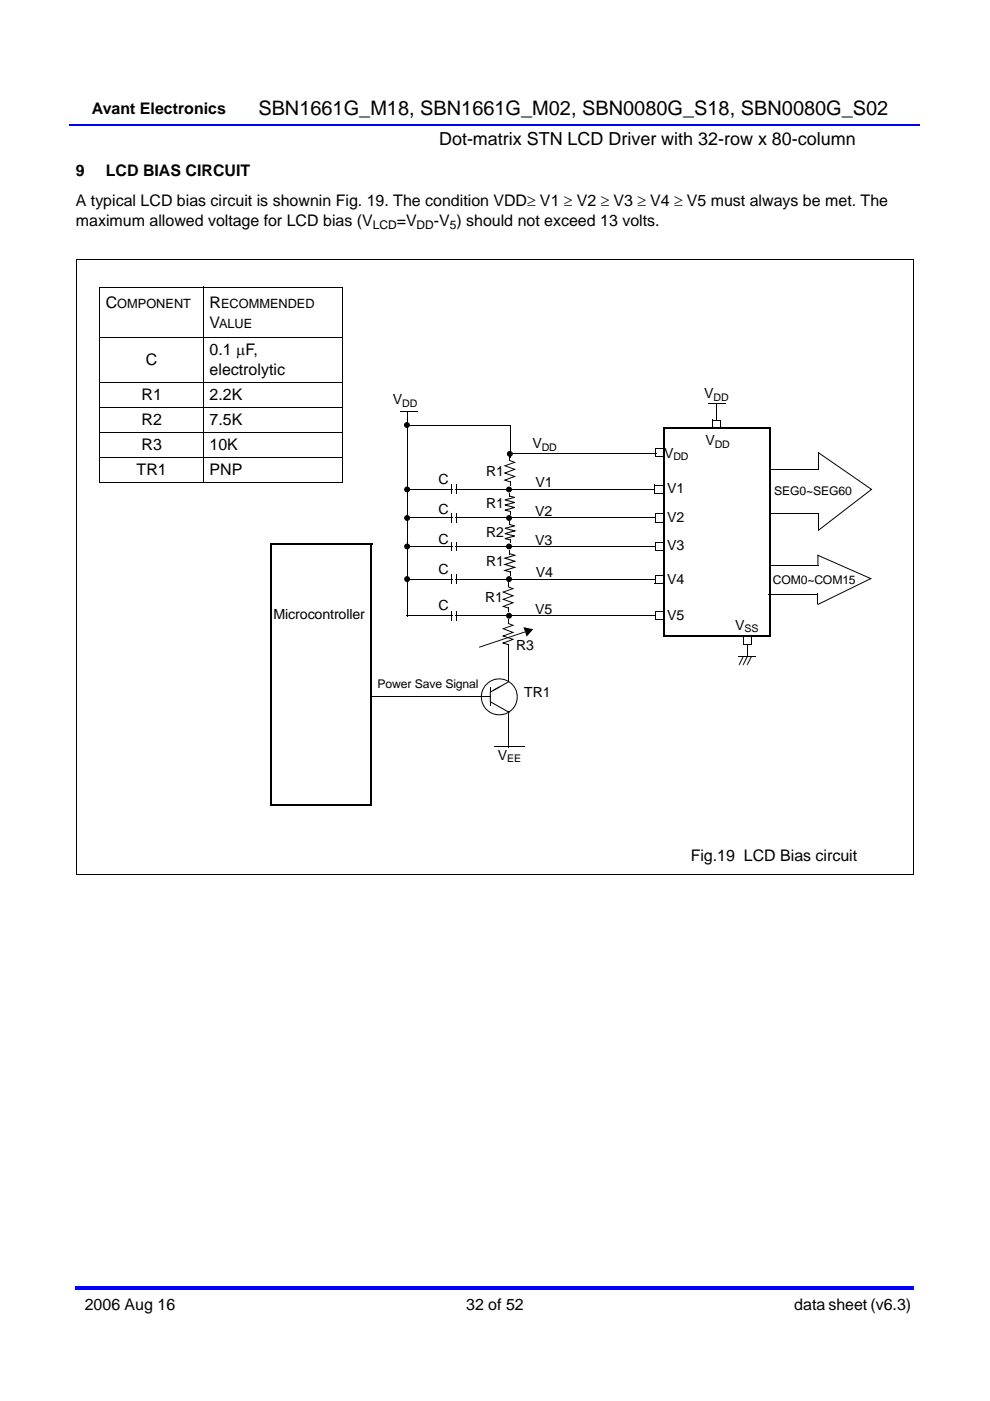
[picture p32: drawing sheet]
<svg xmlns="http://www.w3.org/2000/svg" width="210mm" height="297mm" viewBox="0 0 210 297" stroke-linecap="round" stroke-linejoin="round" font-family="sans-serif">
<defs><g id="words">
<text font-size="4.2" x="54.8" y="24.3">SBN1661G_M18, SBN1661G_M02, SBN0080G_S18, SBN0080G_S02</text>
<text font-size="3.8" x="93.1" y="30.8">Dot-matrix STN LCD Driver with 32-row x 80-column</text>
<g font-size="3.4">
<text x="19.5" y="24.2">Avant Electronics</text>
<text x="16.1" y="37.3">9</text>
<text x="22.4" y="37.3">LCD BIAS CIRCUIT</text>
<text x="16.1" y="43.7">A typical LCD bias circuit is shownin Fig. 19. The condition VDD≥ V1 ≥ V2 ≥ V3 ≥ V4 ≥ V5 must always be met. The</text>
<text x="16.1" y="47.9">maximum allowed voltage for LCD bias (V</text>
<text x="84.1" y="47.9">=V</text>
<text x="92" y="47.9">-V ) should not exceed 13 volts.</text>
<text x="22.4" y="65.3">C</text>
<text x="44.4" y="65.3">R</text>
<text x="44.4" y="69.5">V</text>
<text x="30.9" y="77.4">C</text>
<text x="44.4" y="75.3">0.1 μF,</text>
<text x="44.5" y="79.5">electrolytic</text>
<text x="30" y="84.8">R1</text>
<text x="44.5" y="84.8">2.2K</text>
<text x="30" y="90.1">R2</text>
<text x="30" y="95.4">R3</text>
<text x="44.5" y="90.1">7.5K</text>
<text x="44.5" y="95.4">10K</text>
<text x="29" y="100.7">TR1</text>
<text x="44.4" y="100.7">PNP</text>
<text x="146.5" y="182.6">Fig.19 LCD Bias circuit</text>
<text x="18" y="277.8">2006 Aug 16</text>
<text x="98.9" y="277.8">32 of 52</text>
<text x="168.5" y="277.8">data sheet (v6.3)</text>
</g>
<g font-size="3">
<text x="83.4" y="85.7">V</text>
<text x="149.4" y="84.4">V</text>
<text x="112.9" y="95">V</text>
<text x="149.6" y="94.4">V</text>
<text x="103.1" y="101">R1</text>
<text x="140.8" y="97">V</text>
<text x="93" y="102.6">C</text>
<text x="103.1" y="107.7">R1</text>
<text x="113.6" y="103.3">V1</text>
<text x="141.5" y="104.6">V1</text>
<text x="93" y="109">C</text>
<text x="103.1" y="113.8">R2</text>
<text x="113.5" y="109.3">V2</text>
<text x="141.5" y="110.7">V2</text>
<text x="93" y="115.3">C</text>
<text x="113.5" y="115.6">V3</text>
<text x="141.5" y="116.5">V3</text>
<text x="93" y="121.7">C</text>
<text x="103.1" y="120">R1</text>
<text x="113.7" y="122.3">V4</text>
<text x="141.5" y="123.8">V4</text>
<text x="58" y="131.3">Microcontroller</text>
<text x="93" y="129.4">C</text>
<text x="102.9" y="127.6">R1</text>
<text x="113.5" y="130.3">V5</text>
<text x="141.5" y="131.4">V5</text>
<text x="109.5" y="137.8">R3</text>
<text x="155.9" y="133.5">V</text>
<text x="111.2" y="147.8">TR1</text>
<text x="105.6" y="161.1">V</text>
</g>
<g font-size="2.7">
<text x="24.9" y="65.3">OMPONENT</text>
<text x="46.9" y="65.3">ECOMMENDED</text>
<text x="46.5" y="69.5">ALUE</text>
</g>
<g font-size="2.5">
<text x="79.1" y="48.5">LCD</text>
<text x="88.4" y="48.5">DD</text>
<text x="95.4" y="48.5">5</text>
<text x="164.2" y="104.9">SEG0~SEG60</text>
<text x="163.9" y="123.8">COM0~COM15</text>
<text x="80.1" y="145.9">Power Save Signal</text>
</g>
<g font-size="2.2">
<text x="85.3" y="86.2">DD</text>
<text x="151.3" y="84.9">DD</text>
<text x="114.9" y="95.5">DD</text>
<text x="151.6" y="95">DD</text>
<text x="142.8" y="97.5">DD</text>
<text x="157.9" y="134">SS</text>
<text x="107.6" y="161.6">EE</text>
</g>
</g></defs>
<path d="M14.8 26.6h180.4" fill="none" stroke="#00f" stroke-width=".42"/>
<path d="M16.1 272.6h177.8v.7h-177.8z" fill="#00f"/>
<path d="M140.8 90.6v44.3M140.8 90.8h22.6M163.3 90.8v44.2M140.6 134.9h22.7" fill="none" stroke="#000" stroke-width=".34"/>
<g fill="#000">
<path d="M139 96.8h1.8v.2h-1.8zM139 95h.2v1.9h-.2zM139.1 95h1.8v.2h-1.8zM140.7 95.1h.2v1.9h-.2zM151 90.7h1.9v.2h-1.9zM151 89h.3v1.8h-.3zM151.2 89h1.8v.2h-1.8zM152.8 89.1h.2v1.8h-.2zM86.3 115.2l.1 .2zM86.3 109.2l.1 .2zM86.3 103.1l.1 .3zM85.9 115.4l.4-.2 .1 .2-.4 .2-.1 .3 .2 .3h.4l.3-.4-.1-.2-.4-.2 .1-.2a.62 .62 0 0 1 .6 .8 .62 .62 0 0 1-.9 .4 .62 .62 0 0 1-.2-1z"/>
<path d="M85.9 109.4l.4-.2 .1 .2-.4 .1-.1 .3 .3 .4h.3l.3-.4-.1-.2-.4-.2 .1-.2a.63 .63 0 0 1 .6 .8 .63 .63 0 0 1-1 .4 .63 .63 0 0 1-.1-1zM86 103.3l.3-.2 .1 .3-.4 .1v.5l.5 .2 .3-.5-.2-.2-.3-.1 .1-.3a.62 .62 0 0 1 .5 .9 .62 .62 0 0 1-.9 .3 .62 .62 0 0 1 0-1zM95.8 114.9l.2 .1zM95.8 115h.2v1.8h-.2zM95.8 108.8l.2 .1zM95.8 108.9h.2v1.9h-.2zM95.8 102.8h.2v1.9h-.2zM95.9 115.8l.1 .2zM95.9 109.7l.1 .2zM96.6 114.9l.2 .1zM96.6 115h.2v1.8h-.2zM96.6 108.8l.2 .1z"/>
<path d="M96.6 108.9h.2v1.9h-.2zM96.6 102.8h.2v1.9h-.2zM107.9 115.2l.1 .2zM107.9 109.2l.1 .2zM107.9 103.1l.1 .3zM107.5 115.4l.4-.2 .1 .2-.4 .2-.1 .3 .2 .3h.4l.2-.1 .1-.4-.5-.3 .1-.2a.62 .62 0 0 1 .6 .8 .62 .62 0 0 1-.9 .4 .62 .62 0 0 1-.2-1zM107.4 109.5l.5-.3 .1 .2-.3 .1-.2 .3 .3 .4h.3l.2-.2 .1-.3-.5-.3 .1-.2a.62 .62 0 0 1 .6 .7 .62 .62 0 0 1-.9 .5 .62 .62 0 0 1-.3-.9zM107.5 103.3l.4-.2 .1 .3-.3 .1-.2 .3 .2 .3 .3 .1 .3-.2 .1-.3-.2-.2-.3-.1 .1-.3 .3 .2a.62 .62 0 0 1 .2 .9 .62 .62 0 0 1-.9 0 .62 .62 0 0 1-.1-.9zM138.9 103.7l.1 .2zM139 110.6h1.8v.2h-1.8zM139 108.8h.2v1.9h-.2zM139 116.6h1.8v.2h-1.8z"/>
<path d="M139 114.9h.2v1.8h-.2zM139.1 108.8h1.8v.3h-1.8zM139.1 114.9h1.8v.2h-1.8zM139.1 115.8l.1 .2zM139.1 109.7l.1 .2zM140.7 108.9h.2v1.9h-.2zM140.7 115h.2v1.8h-.2zM86.3 122.2l.1 .2zM86 122.3l.3-.1 .1 .2-.4 .2v.4l.5 .2 .3-.5-.2-.2-.3-.1 .1-.2a.62 .62 0 0 1 .5 .8 .62 .62 0 0 1-.9 .3 .62 .62 0 0 1 0-1zM95.8 129.6l.2 .1zM95.8 129.7h.2v1.8h-.2zM95.8 121.8l.2 .1z"/>
<path d="M95.8 121.9h.2v1.8h-.2zM95.9 130.5l.1 .2zM95.9 122.7l.1 .2zM96.6 129.6l.2 .1zM96.6 129.7h.2v1.8h-.2zM96.6 121.8l.2 .1zM96.6 121.9h.2v1.8h-.2zM107.9 129.9l.1 .2zM107.9 122.2l.1 .2zM107.5 130.1l.4-.2 .1 .2-.3 .2-.2 .3 .2 .3h.4l.3-.2v-.3l-.5-.3 .1-.2a.63 .63 0 0 1 .6 .8 .63 .63 0 0 1-.9 .4 .63 .63 0 0 1-.2-1zM107.5 122.4l.4-.2 .1 .2-.3 .1-.2 .3 .2 .3 .3 .1 .3-.2 .1-.3-.2-.2-.3-.1 .1-.2 .3 .1a.62 .62 0 0 1 .2 .9 .62 .62 0 0 1-.9 .1 .62 .62 0 0 1-.1-.9zM138.9 122.7l.1 .2z"/>
<path d="M139 131.3h1.8v.2h-1.8zM139 129.6h.2v1.8h-.2zM139.1 129.6h1.8v.2h-1.8zM139.1 130.5l.1 .2zM140.7 129.7h.2v1.8h-.2zM156.7 139.1l.1 .2zM157.5 136.5h1.9v.2h-1.9zM157.5 134.8h.2v1.8h-.2zM157.6 134.8h1.9v.2h-1.9zM157.6 139.1l.1 .1zM157.5 139.1l.2 .1-.8 1.8-.2-.1zM158.4 136.5l.2 .1z"/>
<path d="M158.5 139.1l.1 .1zM158.4 139.1l.2 .1-.9 1.8-.2-.1zM159.3 134.9h.2v1.8h-.2zM159.3 139.1l.2 .1zM159.3 139.1l.2 .1-.9 1.8-.2-.1zM156.7 140.9l.1 .2zM157.5 140.9l.2 .2zM158.4 140.9l.2 .2z"/>
</g>
<path d="M86.3 115.9h9.6M86.3 109.8h9.6M86.3 103.8h9.7M96.6 115.9h42.5M96.6 109.8h42.5M96.6 103.8h42.3M86.3 130.6h9.6M86.3 122.8h9.6M96.6 130.6h42.5M96.6 122.8h42.3M156.8 139.2h3.5M158.5 136.6v2.7" fill="none" stroke="#000" stroke-width=".21"/>
<g fill="#000">
<circle cx="86.3" cy="109.8" r=".52"/>
<circle cx="86.3" cy="115.9" r=".52"/>
<circle cx="86.4" cy="103.8" r=".52"/>
<circle cx="108" cy="109.8" r=".52"/>
<circle cx="108" cy="115.9" r=".52"/>
<circle cx="108" cy="103.8" r=".52"/>
<circle cx="86.4" cy="122.8" r=".52"/>
<circle cx="108" cy="122.8" r=".52"/>
<circle cx="108" cy="130.5" r=".52"/>
</g>
<path d="M106.7 125.5l2.1-.7-1-.4v4.5l-1.1-.3 2.1-.8-2.1-.7 2.1-.8z" fill-rule="evenodd" fill="#fff"/>
<path d="M106.7 125.4l2.1-.7 .3 .1-2.3 .8zM107.7 123.5h.2v1h-.2zM107.7 128.8h.2v1h-.2zM107.8 124.3v.2zM107.9 128.8v.3zM106.4 125.5l.4-.1 2.3 .9-2.3 .9-.1-.2 2.4 .8-2.3 .9-.1-.2 1.2 .3-.1 .2-1.4-.4 2.4-.9v.2l-2.4-.8 2.4-.9v.2zM107.9 124.3l.9 .4v.2l-1-.4z" fill="#000"/>
<path d="M107.1 118.3l2.1-.6-1-.3v3.9l-1.1-.4 2.1-.6-2.1-.6 2.1-.7z" fill-rule="evenodd" fill="#fff"/>
<path d="M107.1 118.2l2-.6 .4 .1-2.4 .7zM108.1 116.6h.2v.9h-.2zM108.1 117.3v.2zM108.2 117.3l1 .3-.1 .2-1-.3zM108.1 121.1h.2v.9h-.2zM108.2 121.2v.2zM106.7 118.3l.4-.1 2.4 .8-2.4 .8v-.2l2.5 .7-2.5 .8v-.3l1.1 .4-.1 .2-1.4-.5 2.5-.7-.1 .2-2.4-.7 2.5-.8-.1 .2z" fill="#000"/>
<path d="M107.1 112l2.1-.5-1-.3v3.2l-1.1-.2 2.1-.6-2.1-.5 2.1-.5z" fill-rule="evenodd" fill="#fff"/>
<path d="M107.1 111.9l2-.5v.2l.1-.2v.2l-2.1 .5zM108.1 110.6h.2v.7h-.2zM108.1 114.3h.2v.8h-.2zM108.2 114.3v.3zM107.1 111.9v.2v-.2l2.5 .7-2.5 .6v-.2l2.1 .5v.2l-2.1 .6v-.2l1.1 .2-.1 .3-1-.3v-.2l2-.6v.2l-2-.5v-.2l2.1-.5-.1 .2-2-.6zM108.1 111.1v.2zM108.2 111.1l1 .3-.1 .2-1-.3z" fill="#000"/>
<path d="M107.1 106l2.1-.5-1-.3v3.2l-1.1-.2 2.1-.6-2.1-.5 2.1-.6z" fill-rule="evenodd" fill="#fff"/>
<path d="M107.1 105.9l2-.6v.3l.1-.3v.3l-2.1 .5zM108.1 104.5h.2v.8h-.2zM108.1 108.3h.2v.8h-.2zM108.2 108.3v.2zM107.1 105.9v.2v-.2l2.1 .5v.2l-2.1 .6v-.2l2.1 .5v.2l-2.1 .6v-.2l1.1 .2-.1 .2-1-.2v-.2l2-.6v.2l-2-.5v-.2l2-.6v.2l-2-.5zM108.1 105.1v.2zM108.2 105.1l1 .2-.1 .3-1-.3z" fill="#000"/>
<path d="M108.2 97.6v4.6l-1.1-.4 2.1-.8-2.1-.7 2.1-.8-2.1-.8 2.1-.7z" fill-rule="evenodd" fill="#fff"/>
<path d="M107.1 98.7l2-.8 .4 .1-2.4 .8zM108.1 96.8h.2v.9h-.2zM108.1 97.5v.2zM108.2 97.6l1 .3-.1 .2-1-.4zM173.5 95.8l11.5 8-11.5 8.8v-.3l11.3-8.6 .1 .1-11.4-7.7 .2-.2v3.5h-.2zM108.1 102h.2v1h-.2zM108.2 102.1v.2zM106.8 98.7h.3l2.3 .8-2.3 .9-.1-.2 2.5 .8-2.4 .9-.1-.2 1.2 .4-.1 .2-1.3-.5 2.4-.9-.1 .2-2.3-.8 2.4-.9-.1 .2z" fill="#000"/>
<path d="M85 87.2h3.7M86.4 87.1v43.6M150.2 85.6h3.7M152 85.5v3.7M163.3 99.4h10.4M163.3 99.3v9.6M163.2 108.9h10.4M173.6 108.8v3.6" fill="none" stroke="#000" stroke-width=".21"/>
<path d="M106.7 133.3l2.1-.7-1-.4v4.5l-1.1-.4 2.1-.7-2.1-.8 2.1-.7z" fill-rule="evenodd" fill="#fff"/>
<g fill="#000">
<path d="M138.8 104.5h1.9v.2h-1.9zM138.8 102.8h.2v1.8h-.2zM138.9 102.8h1.9v.2h-1.9zM140.5 102.9h.3v1.8h-.3zM173.4 117.6l11.6 5.1-11.6 5.6v-.2l11.3-5.5v.2l-11.3-5 .1-.2 .1 2.3h-.2zM106.7 133.2l2.1-.7 .3 .1-2.3 .8zM107.7 131.3h.2v1h-.2zM107.7 136.6h.2v1h-.2zM107.8 132.1v.2zM107.9 136.6v.2zM106.4 133.3l.4-.1 2.3 .9-2.3 .8-.1-.2 2.4 .9-2.3 .8-.1-.2 1.2 .4-.1 .2-1.4-.4 2.4-.9v.2l-2.4-.8 2.4-.9v.2zM107.9 132.1l.9 .4v.2l-1-.4z"/>
<path d="M138.9 123.7h1.8v.2h-1.8zM138.9 121.9h.2v1.9h-.2zM139 121.9h1.8v.2h-1.8zM140.6 122h.2v1.9h-.2z"/>
</g>
<path d="M163.1 119.9h10.5M163.1 119.8v6.1M163 125.9h10.5M173.5 125.8v2.3" fill="none" stroke="#000" stroke-width=".21"/>
<circle cx="105.9" cy="147.7" r="3.8" fill="#fff"/>
<path d="M103.5 150.6l1 .6 1 .2h.8l1-.2 1-.6 .5-.5 .7-1.3 .1-1.1h.2a3.9 3.9 0 0 1-2.2 3.6 3.9 3.9 0 0 1-4.2-.5zM103.1 145a3.9 3.9 0 0 1 4.3-.9 3.9 3.9 0 0 1 2.4 3.6l-.2 .1-.1-1.1-.3-.7-1.2-1.3-1-.5-.7-.1h-.8l-1 .2-1 .6-.7 .8-.4 .9-.2 .8 .2 1.5 .4 .9 .8 .8-.2 .2a3.9 3.9 0 0 1-.3-5.8z" fill="#000"/>
<path d="M104 145.7v4.1" fill="none" stroke="#000" stroke-width=".21"/>
<path d="M104 146.7l3.9-2.2v6.5l-3.9-2.2z" fill="#fff"/>
<g fill="#000">
<path d="M86.3 89.5v.2zM85.9 89.7l.4-.2v.2l-.3 .1-.1 .3 .2 .4h.3l.3-.4v-.2l-.4-.2v-.2a.62 .62 0 0 1 .6 .8 .62 .62 0 0 1-.9 .3 .62 .62 0 0 1-.1-.9zM108.1 95.6v.2zM107.7 95.8l.4-.2v.2l-.3 .2-.1 .2 .2 .4h.4l.2-.4v-.2l-.4-.2v-.2a.62 .62 0 0 1 .6 .8 .62 .62 0 0 1-.9 .4 .62 .62 0 0 1-.1-1zM139.1 96l.1 .2zM101.6 137.1l.1 .2zM101.6 137.1l9.7-3.2 .1 .2-9.7 3.2zM107.8 136.9l.2 .2zM111.3 133.9l.2 .1zM111 133l2.1 .4-1.4 1.6-.1-.6 .9-1 .4 .3-1.6-.2 .1-.4 .4 .7-.4 .2zM111.4 134l.4-.2 .2 .7-.4 .1zM101.2 147.6h.9v.2h-.9z"/>
<path d="M101.5 147.6l.1 .2zM102.1 147.6l.1 .2zM104 147.6l.1 .2zM104.1 148.7l3.9 2.2-.1 .2-4-2.2zM104.6 146.3l.2 .1zM104.6 146.2l1.2-.6 .1 .2-1.1 .6zM104.7 158.3l.1 .2zM105.8 145.6l.2 .1zM107.8 150.9l.2 .1zM107.8 144.5l.2 .1zM103.9 146.7l3.9-2.2 .1 .2-3.8 2.1zM108 150.9v.3z"/>
</g>
<g fill="none" stroke="#000" stroke-width=".21">
<path d="M16.2 55.1h177.7M16.2 54.9v130.5M193.8 55.1v130.4M21.1 60.9h51.6M21.1 71.5h51.6M21.2 61v41.1M43.2 60.8v41.5M72.6 61v41.1M21.1 81.1h51.6M21.1 86.4h51.6M21.1 91.7h51.6M21.1 96.9h51.6"/>
<path d="M86.1 90.2h22.1M108.1 96.1h31M108.2 90.1v7M21.1 102.2h51.6M107.9 137.1v7.4M78.7 147.7h22.8M102 147.7h2M104 146.7v2.2M104.8 158.4h6.6M107.9 151v7.5M16.1 185.4h177.7"/>
</g>
<path d="M57.4 115.4h21.6M57.4 115.3v55.3M78.8 115.4v55.4M57.3 170.6h21.5" fill="none" stroke="#000" stroke-width=".34"/>
<g fill="#000">
<path d="M111.3 133.2l1.4 .3-.9 1.1z"/>
<circle cx="86.3" cy="90.1" r=".52"/>
<circle cx="108.1" cy="96.2" r=".52"/>
</g>
<use href="#words"/>
</svg>
